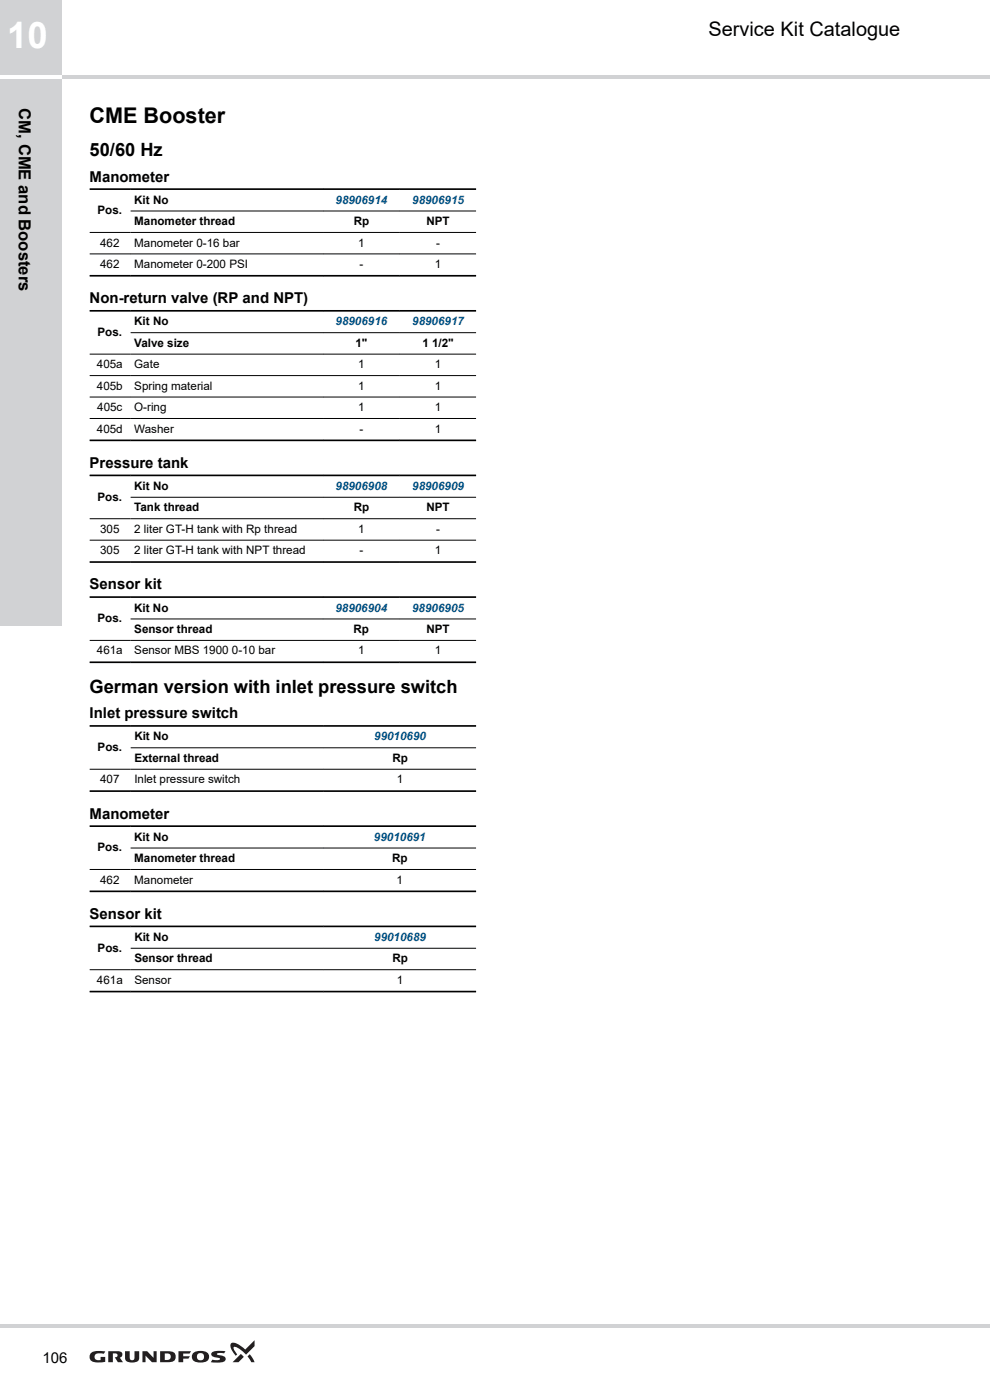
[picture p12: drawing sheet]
<svg xmlns="http://www.w3.org/2000/svg" width="210mm" height="297mm" viewBox="0 0 210 297" stroke-linecap="round" stroke-linejoin="round" font-family="sans-serif">
<defs><g id="words">
<text font-size="7.8" fill="#fff" x="1.5" y="10.2">10</text>
<text font-size="4.6" x="19" y="26.1">CME Booster</text>
<text font-size="4.2" x="150.3" y="7.7">Service Kit Catalogue</text>
<g font-size="3.9">
<text x="19" y="33.1">50/60 Hz</text>
<text x="19" y="146.9">German version with inlet pressure switch</text>
</g>
<text font-size="3.5" x="4" y="23" transform="rotate(90 4 23)">CM, CME and Boosters</text>
<g font-size="3.2">
<text x="19" y="38.5">Manometer</text>
<text x="19" y="64.3">Non-return valve (RP and NPT)</text>
<text x="19" y="99.2">Pressure tank</text>
<text x="19" y="125.1">Sensor kit</text>
<text x="19" y="152.4">Inlet pressure switch</text>
<text x="19" y="173.6">Manometer</text>
<text x="19" y="194.9">Sensor kit</text>
<text x="9" y="289.2">106</text>
</g>
<g font-size="2.5">
<text x="20.7" y="45.5">Pos.</text>
<text x="28.5" y="43.2">Kit No</text>
<text x="28.5" y="47.7">Manometer thread</text>
<text x="75" y="47.7">Rp</text>
<text x="90.5" y="47.7">NPT</text>
<text x="21.2" y="52.3">462</text>
<text x="28.5" y="52.3">Manometer 0-16 bar</text>
<text x="76" y="52.3">1</text>
<text x="92.5" y="52.3">-</text>
<text x="21.2" y="56.9">462</text>
<text x="28.5" y="56.9">Manometer 0-200 PSI</text>
<text x="76.3" y="56.9">-</text>
<text x="92.2" y="56.9">1</text>
<text x="20.7" y="71.3">Pos.</text>
<text x="28.5" y="69">Kit No</text>
<text x="28.5" y="73.6">Valve size</text>
<text x="75.4" y="73.6">1&quot;</text>
<text x="89.6" y="73.6">1 1/2&quot;</text>
<text x="20.6" y="78.1">405a</text>
<text x="20.6" y="82.7">405b</text>
<text x="28.5" y="78.1">Gate</text>
<text x="28.5" y="82.7">Spring material</text>
<text x="76" y="78.1">1</text>
<text x="76" y="82.7">1</text>
<text x="92.2" y="78.1">1</text>
<text x="92.2" y="82.7">1</text>
<text x="20.6" y="87.2">405c</text>
<text x="28.5" y="87.2">O-ring</text>
<text x="76" y="87.2">1</text>
<text x="92.2" y="87.2">1</text>
<text x="20.6" y="91.8">405d</text>
<text x="28.5" y="91.8">Washer</text>
<text x="76.3" y="91.8">-</text>
<text x="92.2" y="91.8">1</text>
<text x="20.7" y="106.2">Pos.</text>
<text x="28.5" y="103.9">Kit No</text>
<text x="21.2" y="113">305</text>
<text x="28.5" y="108.5">Tank thread</text>
<text x="28.5" y="113">2 liter GT-H tank with Rp thread</text>
<text x="75" y="108.5">Rp</text>
<text x="76" y="113">1</text>
<text x="90.5" y="108.5">NPT</text>
<text x="92.5" y="113">-</text>
<text x="21.2" y="117.6">305</text>
<text x="28.5" y="117.6">2 liter GT-H tank with NPT thread</text>
<text x="76.3" y="117.6">-</text>
<text x="92.2" y="117.6">1</text>
<text x="28.5" y="129.7">Kit No</text>
<text x="20.7" y="132">Pos.</text>
<text x="28.5" y="134.3">Sensor thread</text>
<text x="75" y="134.3">Rp</text>
<text x="90.5" y="134.3">NPT</text>
<text x="20.6" y="138.8">461a</text>
<text x="28.5" y="138.8">Sensor MBS 1900 0-10 bar</text>
<text x="76" y="138.8">1</text>
<text x="92.2" y="138.8">1</text>
<text x="20.7" y="159.4">Pos.</text>
<text x="28.5" y="157.1">Kit No</text>
<text x="28.5" y="161.6">External thread</text>
<text x="83.2" y="161.6">Rp</text>
<text x="21.2" y="166.2">407</text>
<text x="28.5" y="166.2">Inlet pressure switch</text>
<text x="84.2" y="166.2">1</text>
<text x="28.5" y="178.3">Kit No</text>
<text x="20.7" y="180.6">Pos.</text>
<text x="28.5" y="182.9">Manometer thread</text>
<text x="83.2" y="182.9">Rp</text>
<text x="21.2" y="187.4">462</text>
<text x="28.5" y="187.4">Manometer</text>
<text x="84.1" y="187.4">1</text>
<text x="20.7" y="201.9">Pos.</text>
<text x="28.5" y="199.6">Kit No</text>
<text x="20.6" y="208.7">461a</text>
<text x="28.5" y="204.2">Sensor thread</text>
<text x="28.5" y="208.7">Sensor</text>
<text x="83.2" y="204.2">Rp</text>
<text x="84.2" y="208.7">1</text>
</g>
<g font-size="2.5" fill="#005387">
<text x="71.2" y="43.2">98906914</text>
<text x="87.4" y="43.2">98906915</text>
<text x="71.2" y="69">98906916</text>
<text x="87.4" y="69">98906917</text>
<text x="71.2" y="103.9">98906908</text>
<text x="87.4" y="103.9">98906909</text>
<text x="71.2" y="129.7">98906904</text>
<text x="87.4" y="129.7">98906905</text>
<text x="79.4" y="157.1">99010690</text>
<text x="79.3" y="178.3">99010691</text>
<text x="79.4" y="199.6">99010689</text>
</g>
</g></defs>
<g fill="none" stroke="#000" stroke-width=".35">
<path d="M19 40.1h82M19 58.5h82M19 65.9h82M19 93.4h82M19 100.9h82M19 119.2h82M19 126.7h82M19 140.5h82M19 154h82M19 167.8h82M19 175.3h82M19 189.1h82"/>
<path d="M19 196.5h82M19 210.4h82"/>
</g>
<g fill="none" stroke="#000" stroke-width=".21">
<path d="M19 49.3h82M19 53.9h82M27.7 44.8h73.3M19 75.1h82M19 79.7h82M27.7 70.6h73.3M19 84.2h82M19 88.8h82M19 110h82M19 114.6h82M27.7 105.5h73.3M27.7 131.3h73.3"/>
<path d="M101 135.9h-82M27.7 158.6h73.3M27.7 179.9h73.3M101 163.2h-82M101 184.5h-82M27.7 201.2h73.3M101 205.7h-82"/>
</g>
<g fill="#d1d2d4">
<path d="M-.1 -.1h13.1v16.1h-13.1z" fill-rule="evenodd"/>
<path d="M0 16h210.1v.7h-210.1z" fill-rule="evenodd"/>
</g>
<path d="M-.1 16h13.1v.7h-13.1z" fill-rule="evenodd" fill="#fff"/>
<path d="M0 281h210.1v.7h-210.1z" fill-rule="evenodd" fill="#d1d2d4"/>
<g fill="#231f20">
<path d="M30.2 286.7h1l1.4 1.4v-1.4h.6v2.3h-1l-1.3-1.4v1.4h-.7z"/>
<path d="M23 286.7h1.9a.73 .73 0 0 1 1 .3 .73 .73 0 0 1-.5 1l.7 1h-1.1l-.7-1.1 .6-.1v-.5l-1-.2v1.9h-.9z"/>
<path d="M26.5 286.7h1v1.3a.52 .52 0 0 0 .5 .6 .52 .52 0 0 0 .5-.6v-1.3h1v1.6a1.82 1.82 0 0 1-2.5 .6l-.5-.6z"/>
<path d="M37.9 286.7h2.6l-.3 .5h-1.3v.5h1.4l-.3 .5h-1.1v.8h-1z"/>
<path d="M19.2 287.1a3.1 3.1 0 0 1 2.7-.5l.4 .1-.3 .5-.7-.1a.86 .86 0 0 0-1 .2 .86 .86 0 0 0-.1 1l.3 .2h.8v-.6h1v1a4.1 4.1 0 0 1-3.1-.4 1.33 1.33 0 0 1 0-1.4z"/>
<path d="M44.9 287a4.8 4.8 0 0 1 2.9-.4l-.3 .5-1.1-.1-.4 .2 .1 .2 .7 .1a.9 .9 0 0 1 1 1.1 3.4 3.4 0 0 1-2.8 .4h-.3l.3-.5 .9 .1 .7-.2v-.3l-.7-.1a.87 .87 0 0 1-1-1z"/>
<path d="M51.1 287.2l.6 .7-1.1 1.1h-1.3z"/>
<path d="M49 285a2.76 2.76 0 0 1 2.7 1l.3 .3 2-2v1.3l-1.8 1.8a4.1 4.1 0 0 0-2.6-1.6 1.92 1.92 0 0 0 .7 1.5l-.3 .3a3.4 3.4 0 0 1-1.1-2.4z"/>
<path d="M52.5 287.8l.5-.5 1 1.7h-.7z"/>
<path d="M34.9 287.1a.9 .9 0 0 1 1.3 .7 .66 .66 0 0 1-.7 .7h-.6zM34 286.7v2.3a4.3 4.3 0 0 0 3-.4 1.15 1.15 0 0 0 .2-1.2 1.15 1.15 0 0 0-1-.7z"/>
<path d="M41.8 287.8a.78 .78 0 0 1 1.5 0 .78 .78 0 0 1-1.5 0zM41 287a1.2 1.2 0 0 0-.2 1.4 1.2 1.2 0 0 0 1.2 .6 1.92 1.92 0 0 0 2.3-.8 1.18 1.18 0 0 0-1.1-1.6 2.67 2.67 0 0 0-2.2 .4z"/>
</g>
<path d="M-.1 16.7h13.1v116h-13.1z" fill-rule="evenodd" fill="#d1d2d4"/>
<use href="#words"/>
</svg>
